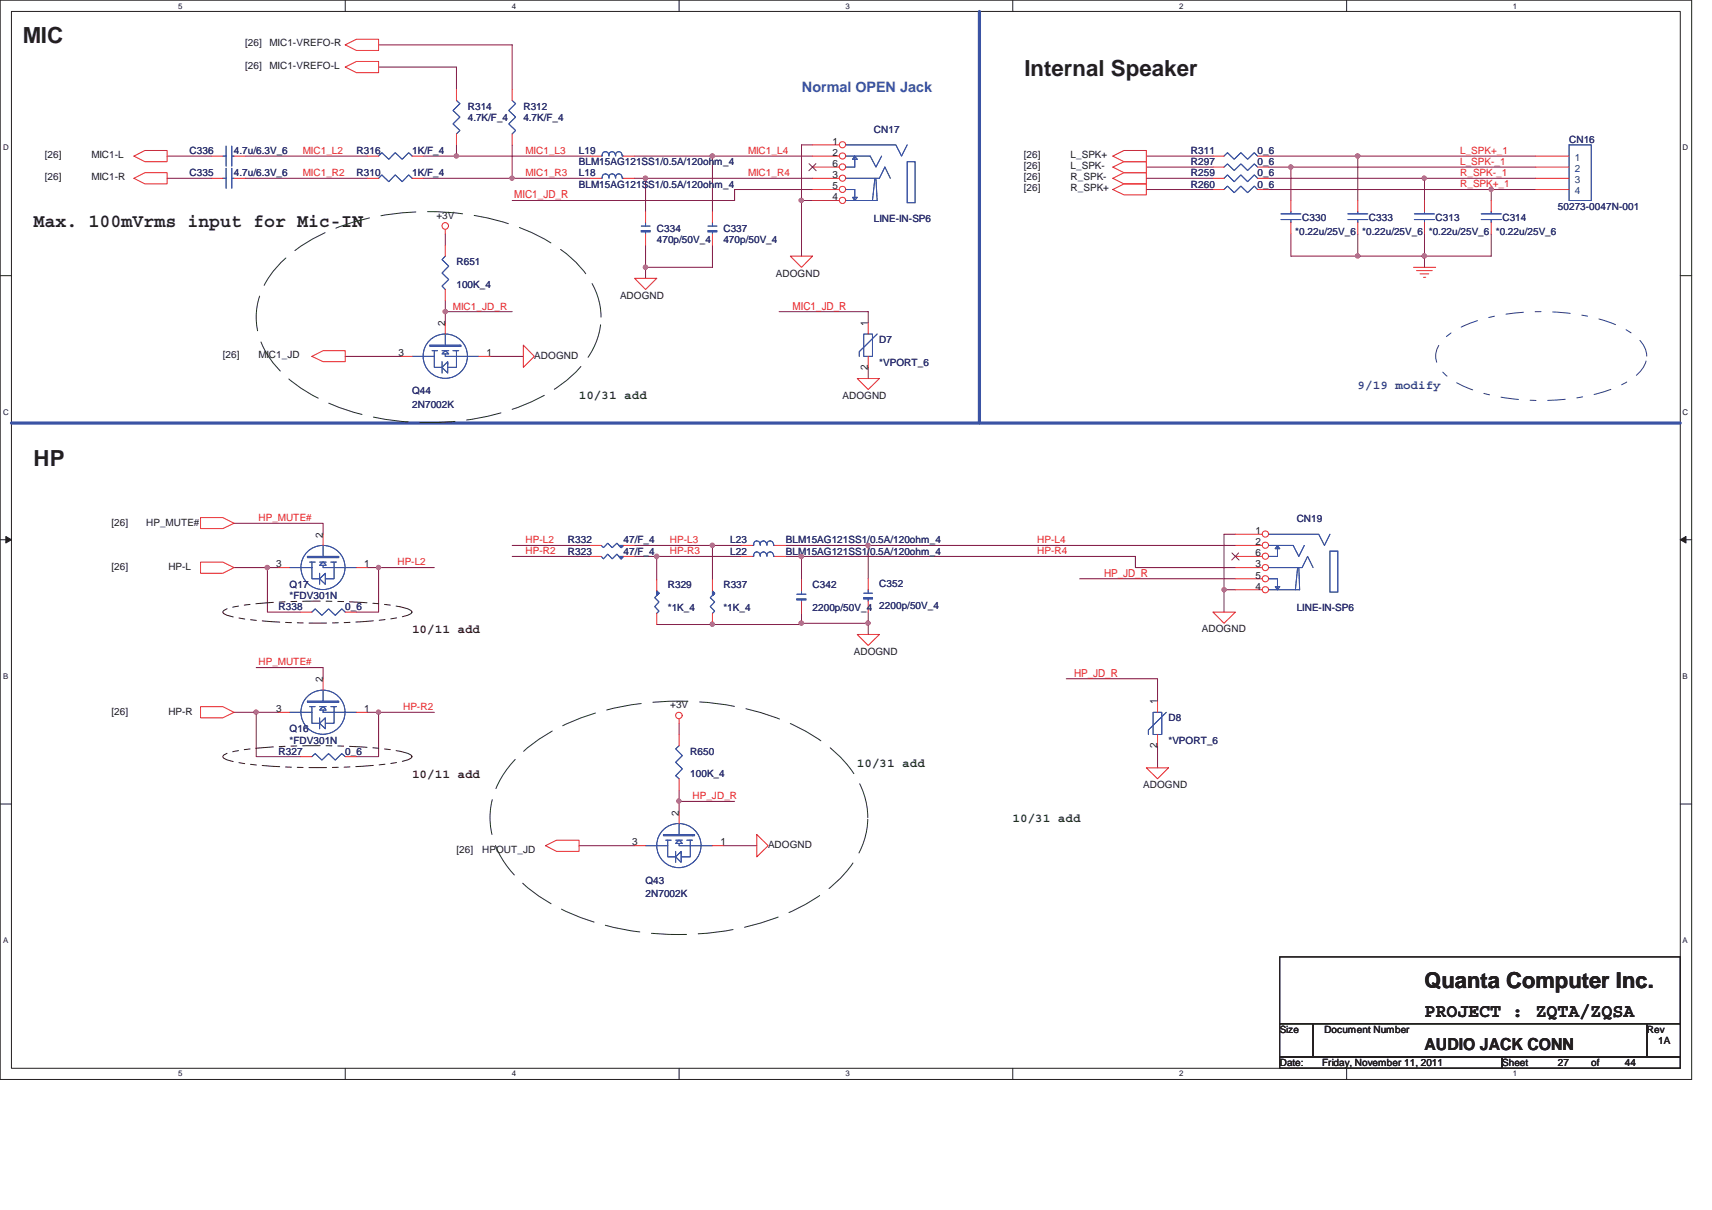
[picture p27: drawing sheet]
<svg xmlns="http://www.w3.org/2000/svg" width="297mm" height="210mm" viewBox="0 0 297 210" stroke-linecap="round" stroke-linejoin="round" font-family="sans-serif">
<defs><g id="words">
<g font-size="3.9" fill="#231f20">
<text x="3.9" y="7.5">MIC</text>
<text x="177.7" y="13.2">Internal Speaker</text>
<text x="5.8" y="80.8">HP</text>
</g>
<text font-size="3.8" fill="#231f20" x="247.1" y="171.5">Quanta Computer Inc.</text>
<g font-size="3.3" fill="#231f20">
<text x="5.8" y="39.4">Max. 100mVrms input for Mic-IN</text>
<text x="247.1" y="176.5">PROJECT : ZQTA/ZQSA</text>
</g>
<text font-size="2.9" fill="#231f20" x="247.2" y="182.2">AUDIO JACK CONN</text>
<text font-size="2.5" fill="#3a53a4" x="139.1" y="15.9">Normal OPEN Jack</text>
<g font-size="2.1" fill="#1d3f1e">
<text x="100.4" y="69.3">10/31 add</text>
<text x="148.7" y="133">10/31 add</text>
<text x="175.7" y="142.7">10/31 add</text>
</g>
<text font-size="2.1" fill="#2d348a" x="235.6" y="67.4">9/19 modify</text>
<g font-size="2.1" fill="#361415">
<text x="71.5" y="109.9">10/11 add</text>
<text x="71.5" y="135">10/11 add</text>
</g>
<g font-size="1.9" fill="#ec2426">
<text x="89.2" y="34.4">MIC1_JD_R</text>
<text x="137.5" y="53.7">MIC1_JD_R</text>
<text x="191.6" y="100.1">HP_JD_R</text>
<text x="186.3" y="117.4">HP_JD_R</text>
</g>
<g font-size="1.7" fill="#231f20">
<text x="42.5" y="11.9">[26]</text>
<text x="42.5" y="8">[26]</text>
<text x="46.8" y="11.9">MIC1-VREFO-L</text>
<text x="46.8" y="8">MIC1-VREFO-R</text>
<text x="7.8" y="27.3">[26]</text>
<text x="15.9" y="27.3">MIC1-L</text>
<text x="144.5" y="27">2</text>
<text x="144.5" y="29">6</text>
<text x="144.5" y="25.1">1</text>
<text x="177.7" y="27.3">[26]</text>
<text x="177.7" y="29.2">[26]</text>
<text x="185.8" y="27.3">L_SPK+</text>
<text x="185.8" y="29.2">L_SPK-</text>
<text x="7.8" y="31.2">[26]</text>
<text x="15.9" y="31.2">MIC1-R</text>
<text x="144.5" y="32.8">5</text>
<text x="144.5" y="34.8">4</text>
<text x="144.5" y="30.9">3</text>
<text x="177.7" y="31.2">[26]</text>
<text x="177.7" y="33.1">[26]</text>
<text x="185.8" y="31.2">R_SPK-</text>
<text x="185.8" y="33.1">R_SPK+</text>
<text x="75.7" y="38">+3V</text>
<text x="107.6" y="51.9">ADOGND</text>
<text x="134.6" y="48">ADOGND</text>
<text x="77.2" y="56.6" transform="rotate(-90 77.2 56.6)">2</text>
<text x="150.6" y="56.6" transform="rotate(-90 150.6 56.6)">1</text>
<text x="38.7" y="62.1">[26]</text>
<text x="44.8" y="62.1">MIC1_JD</text>
<text x="69.2" y="61.8">3</text>
<text x="84.4" y="61.8">1</text>
<text x="92.7" y="62.3">ADOGND</text>
<text x="150.6" y="64.2" transform="rotate(-90 150.6 64.2)">2</text>
<text x="146.2" y="69.2">ADOGND</text>
<text x="19.3" y="91.2">[26]</text>
<text x="25.4" y="91.2">HP_MUTE#</text>
<text x="56" y="93.3" transform="rotate(-90 56 93.3)">2</text>
<text x="217.8" y="94.6">2</text>
<text x="217.8" y="92.7">1</text>
<text x="19.3" y="99">[26]</text>
<text x="29.2" y="99">HP-L</text>
<text x="47.9" y="98.5">3</text>
<text x="63.2" y="98.5">1</text>
<text x="217.8" y="100.4">5</text>
<text x="217.8" y="98.5">3</text>
<text x="217.8" y="96.5">6</text>
<text x="217.8" y="102.3">4</text>
<text x="148.1" y="113.6">ADOGND</text>
<text x="208.5" y="109.8">ADOGND</text>
<text x="56" y="118.4" transform="rotate(-90 56 118.4)">2</text>
<text x="19.3" y="124">[26]</text>
<text x="29.2" y="124">HP-R</text>
<text x="47.9" y="123.6">3</text>
<text x="63.2" y="123.6">1</text>
<text x="116.3" y="122.9">+3V</text>
<text x="200.8" y="122.2" transform="rotate(-90 200.8 122.2)">1</text>
<text x="200.8" y="129.8" transform="rotate(-90 200.8 129.8)">2</text>
<text x="198.3" y="136.8">ADOGND</text>
<text x="117.8" y="141.6" transform="rotate(-90 117.8 141.6)">2</text>
<text x="79.2" y="148">[26]</text>
<text x="83.6" y="148">HPOUT_JD</text>
<text x="109.7" y="146.7">3</text>
<text x="125" y="146.7">1</text>
<text x="133.3" y="147.2">ADOGND</text>
<text x="222" y="179.3">Size</text>
<text x="229.8" y="179.3">Document Number</text>
<text x="285.7" y="179.3">Rev</text>
<text x="222" y="185">Date:</text>
<text x="229.4" y="185">Friday, November 11, 2011</text>
<text x="260.6" y="185">Sheet</text>
<text x="270.3" y="185">27</text>
<text x="276.1" y="185">of</text>
<text x="281.9" y="185">44</text>
<text x="287.7" y="181.2">1A</text>
</g>
<g font-size="1.7" fill="#2d2d72">
<text x="81.2" y="19">R314</text>
<text x="81.2" y="21">4.7K/F_4</text>
<text x="90.8" y="19">R312</text>
<text x="90.8" y="21">4.7K/F_4</text>
<text x="151.6" y="23.1">CN17</text>
<text x="32.9" y="26.8">C336</text>
<text x="40.6" y="26.8">4.7u/6.3V_6</text>
<text x="61.9" y="26.8">R316</text>
<text x="71.5" y="26.8">1K/F_4</text>
<text x="100.5" y="26.8">L19</text>
<text x="100.5" y="28.7">BLM15AG121SS1/0.5A/120ohm_4</text>
<text x="206.6" y="28.7">R297</text>
<text x="206.6" y="26.8">R311</text>
<text x="218.2" y="26.8">0_6</text>
<text x="218.2" y="28.7">0_6</text>
<text x="272.2" y="24.8">CN16</text>
<text x="32.9" y="30.6">C335</text>
<text x="40.6" y="30.6">4.7u/6.3V_6</text>
<text x="61.9" y="30.6">R310</text>
<text x="71.5" y="30.6">1K/F_4</text>
<text x="100.5" y="30.6">L18</text>
<text x="100.5" y="32.6">BLM15AG121SS1/0.5A/120ohm_4</text>
<text x="206.6" y="32.6">R260</text>
<text x="206.6" y="30.6">R259</text>
<text x="218.2" y="32.6">0_6</text>
<text x="218.2" y="30.6">0_6</text>
<text x="114" y="40.3">C334</text>
<text x="125.5" y="40.3">C337</text>
<text x="151.6" y="38.5">LINE-IN-SP6</text>
<text x="224.7" y="40.8">*0.22u/25V_6</text>
<text x="225.9" y="38.4">C330</text>
<text x="236.4" y="40.8">*0.22u/25V_6</text>
<text x="237.5" y="38.4">C333</text>
<text x="247.9" y="40.8">*0.22u/25V_6</text>
<text x="249.1" y="38.4">C313</text>
<text x="259.5" y="40.8">*0.22u/25V_6</text>
<text x="260.7" y="38.4">C314</text>
<text x="270.3" y="36.4">50273-0047N-001</text>
<text x="79.2" y="46">R651</text>
<text x="114" y="42.2">470p/50V_4</text>
<text x="125.5" y="42.2">470p/50V_4</text>
<text x="79.2" y="49.9">100K_4</text>
<text x="152.6" y="59.6">D7</text>
<text x="152.6" y="63.4">*VPORT_6</text>
<text x="71.5" y="68.4">Q44</text>
<text x="71.5" y="70.8">2N7002K</text>
<text x="98.5" y="94.3">R332</text>
<text x="108.2" y="94.3">47/F_4</text>
<text x="126.7" y="94.3">L23</text>
<text x="136.3" y="94.3">BLM15AG121SS1/0.5A/120ohm_4</text>
<text x="225" y="90.7">CN19</text>
<text x="98.5" y="96.3">R323</text>
<text x="108.2" y="96.3">47/F_4</text>
<text x="126.7" y="96.3">L22</text>
<text x="136.3" y="96.3">BLM15AG121SS1/0.5A/120ohm_4</text>
<text x="152.6" y="101.9">C352</text>
<text x="48.3" y="105.9">R338</text>
<text x="50.2" y="102.1">Q17</text>
<text x="50.2" y="104">*FDV301N</text>
<text x="59.9" y="105.9">0_6</text>
<text x="115.9" y="102.1">R329</text>
<text x="115.9" y="106.1">*1K_4</text>
<text x="125.5" y="102.1">R337</text>
<text x="125.5" y="106.1">*1K_4</text>
<text x="141" y="102.1">C342</text>
<text x="141" y="106.1">2200p/50V_4</text>
<text x="152.6" y="105.7">2200p/50V_4</text>
<text x="225" y="106.1">LINE-IN-SP6</text>
<text x="202.7" y="125.2">D8</text>
<text x="48.3" y="131">R327</text>
<text x="50.2" y="127.1">Q16</text>
<text x="50.2" y="129.1">*FDV301N</text>
<text x="59.9" y="131">0_6</text>
<text x="119.8" y="131">R650</text>
<text x="202.7" y="129.1">*VPORT_6</text>
<text x="119.8" y="134.9">100K_4</text>
<text x="112" y="153.4">Q43</text>
<text x="112" y="155.7">2N7002K</text>
</g>
<g font-size="1.7" fill="#ec2426">
<text x="52.6" y="26.7">MIC1_L2</text>
<text x="91.2" y="26.7">MIC1_L3</text>
<text x="129.8" y="26.7">MIC1_L4</text>
<text x="253.3" y="28.6">L_SPK-_1</text>
<text x="253.3" y="26.7">L_SPK+_1</text>
<text x="52.6" y="30.6">MIC1_R2</text>
<text x="91.2" y="30.6">MIC1_R3</text>
<text x="129.8" y="30.6">MIC1_R4</text>
<text x="253.3" y="32.5">R_SPK+_1</text>
<text x="253.3" y="30.6">R_SPK-_1</text>
<text x="78.6" y="53.7">MIC1_JD_R</text>
<text x="44.8" y="90.4">HP_MUTE#</text>
<text x="91.2" y="94.3">HP-L2</text>
<text x="116.2" y="94.3">HP-L3</text>
<text x="180" y="94.3">HP-L4</text>
<text x="68.9" y="98.1">HP-L2</text>
<text x="91.2" y="96.2">HP-R2</text>
<text x="116.2" y="96.2">HP-R3</text>
<text x="180" y="96.2">HP-R4</text>
<text x="44.8" y="115.5">HP_MUTE#</text>
<text x="69.9" y="123.2">HP-R2</text>
<text x="120.1" y="138.7">HP_JD_R</text>
</g>
<g font-size="1.7" fill="#1d437e">
<text x="273.2" y="27.9">1</text>
<text x="273.2" y="29.8">2</text>
<text x="273.2" y="31.7">3</text>
<text x="273.2" y="33.7">4</text>
</g>
<g font-size="1.4" fill="#231f20">
<text x="30.9" y="1.5">5</text>
<text x="88.8" y="1.5">4</text>
<text x="146.7" y="1.5">3</text>
<text x="204.6" y="1.5">2</text>
<text x="262.5" y="1.5">1</text>
<text x=".5" y="26.1">D</text>
<text x="291.9" y="26.1">D</text>
<text x=".5" y="72">C</text>
<text x="291.9" y="72">C</text>
<text x=".5" y="117.8">B</text>
<text x="291.9" y="117.8">B</text>
<text x=".5" y="163.7">A</text>
<text x="291.9" y="163.7">A</text>
<text x="30.9" y="186.8">5</text>
<text x="88.8" y="186.8">4</text>
<text x="146.7" y="186.8">3</text>
<text x="204.6" y="186.8">2</text>
<text x="262.5" y="186.8">1</text>
</g>
</g></defs>
<path d="M0 0h293.5v187.3h-293.5zM2 2h289.5v183.4h-289.5z" fill="none" stroke="#231f20" stroke-width=".17"/>
<g fill="#fff">
<path d="M30.9 .3h.8v1.5h-.8z"/>
<path d="M30.9 185.6h.8v1.5h-.8z"/>
</g>
<path d="M59.9 0v2M59.9 185.4v1.9" fill="none" stroke="#231f20" stroke-width=".17"/>
<g fill="#fff">
<path d="M88.9 .3h.7v1.5h-.7z"/>
<path d="M88.9 185.6h.7v1.5h-.7z"/>
</g>
<path d="M117.8 0v2M117.8 185.4v1.9" fill="none" stroke="#231f20" stroke-width=".17"/>
<g fill="#fff">
<path d="M146.8 .3h.7v1.5h-.7z"/>
<path d="M146.8 185.6h.7v1.5h-.7z"/>
</g>
<path d="M175.7 0v2M175.7 185.4v1.9" fill="none" stroke="#231f20" stroke-width=".17"/>
<g fill="#fff">
<path d="M204.7 .3h.7v1.5h-.7z"/>
<path d="M204.7 185.6h.7v1.5h-.7z"/>
</g>
<path d="M233.6 0v2M233.6 185.4v1.9" fill="none" stroke="#231f20" stroke-width=".17"/>
<g fill="#fff">
<path d="M262.6 .3h.8v1.5h-.8z"/>
<path d="M262.6 185.6h.8v1.5h-.8z"/>
<path d="M.5 24.9h1v1.5h-1z"/>
<path d="M292.1 24.9h.9v1.5h-.9z"/>
<path d="M.5 70.7h1v1.6h-1z"/>
<path d="M292.1 70.7h.9v1.6h-.9z"/>
</g>
<path d="M0 47.8h2M291.5 47.8h2" fill="none" stroke="#231f20" stroke-width=".17"/>
<g fill="#fff">
<path d="M.5 116.6h.9v1.5h-.9z"/>
<path d="M292.1 116.6h.9v1.5h-.9z"/>
</g>
<path d="M0 93.7h2M291.5 93.7h2" fill="none" stroke="#231f20" stroke-width=".17"/>
<path d="M1 93.1l1 .6-1 .5z" fill="#231f20"/>
<path d="M1 93.1l1 .6-1 .5z" fill="none" stroke="#231f20" stroke-width=".17"/>
<path d="M291.5 93.7l1-.6v1.1z" fill="#231f20"/>
<path d="M291.5 93.7l1-.6v1.1z" fill="none" stroke="#231f20" stroke-width=".17"/>
<g fill="#fff">
<path d="M.5 162.4h.9v1.5h-.9z"/>
<path d="M292.1 162.4h.9v1.5h-.9z"/>
</g>
<path d="M0 139.5h2M291.5 139.5h2" fill="none" stroke="#231f20" stroke-width=".17"/>
<path d="M65.7 7.8h23.2v7.7M65.7 11.6h13.5v3.9M29 30.9h7.8M29 27.1h7.8M42.5 30.9h21.2M42.5 27.1h21.2M73.4 27.1h29M79.2 25.1v2M88.9 25.1v5.8h-15.5M185 117.8h15.8v3.9M200.8 129.4v3.8" fill="none" stroke="#7f1542" stroke-width=".17"/>
<circle cx="79.2" cy="27.1" r=".37" fill="#b8529f"/>
<circle cx="79.2" cy="27.1" r=".37" fill="none" stroke="#b8529f" stroke-width=".17"/>
<path d="M127.5 32.9h13.5M139.1 34.8v9.7" fill="none" stroke="#7f1542" stroke-width=".17"/>
<circle cx="139" cy="34.8" r=".38" fill="#b8529f"/>
<circle cx="139" cy="34.8" r=".38" fill="none" stroke="#b8529f" stroke-width=".17"/>
<path d="M139.1 25.1h1.9M141 27.1h-17.4v9.6M123.6 42.5v3.9" fill="none" stroke="#7f1542" stroke-width=".17"/>
<circle cx="123.6" cy="27.1" r=".37" fill="#b8529f"/>
<circle cx="123.6" cy="27.1" r=".37" fill="none" stroke="#b8529f" stroke-width=".17"/>
<path d="M110.1 30.9h1.9v5.8M112 30.9h29" fill="none" stroke="#7f1542" stroke-width=".17"/>
<circle cx="112" cy="30.9" r=".37" fill="#b8529f"/>
<circle cx="112" cy="30.9" r=".37" fill="none" stroke="#b8529f" stroke-width=".17"/>
<path d="M110.1 27.1h13.5M139.1 34.8h1.9M112 42.5v3.9h11.6" fill="none" stroke="#7f1542" stroke-width=".17"/>
<circle cx="112" cy="46.4" r=".38" fill="#b8529f"/>
<circle cx="112" cy="46.4" r=".38" fill="none" stroke="#b8529f" stroke-width=".17"/>
<path d="M88.9 30.9h13.5" fill="none" stroke="#7f1542" stroke-width=".17"/>
<circle cx="88.8" cy="30.9" r=".36" fill="#b8529f"/>
<circle cx="88.8" cy="30.9" r=".36" fill="none" stroke="#b8529f" stroke-width=".17"/>
<path d="M127.5 32.9v1.9h-38.6M112 46.4v1.9M139.1 108.2h11.5" fill="none" stroke="#7f1542" stroke-width=".17"/>
<circle cx="150.6" cy="108.1" r=".37" fill="#b8529f"/>
<circle cx="150.6" cy="108.1" r=".37" fill="none" stroke="#b8529f" stroke-width=".17"/>
<circle cx="139" cy="108.1" r=".37" fill="#b8529f"/>
<circle cx="139" cy="108.1" r=".37" fill="none" stroke="#b8529f" stroke-width=".17"/>
<path d="M123.6 94.7h5M150.6 94.7v5.7M197 96.6h-57.9v4M139.1 108.2v.2M150.6 106.2v2" fill="none" stroke="#7f1542" stroke-width=".17"/>
<circle cx="139" cy="96.6" r=".39" fill="#b8529f"/>
<circle cx="139" cy="96.6" r=".39" fill="none" stroke="#b8529f" stroke-width=".17"/>
<path d="M123.6 94.7v5.9M123.6 108.4h15.5M150.6 108.2v1.9" fill="none" stroke="#7f1542" stroke-width=".17"/>
<circle cx="123.6" cy="108.3" r=".37" fill="#b8529f"/>
<circle cx="123.6" cy="108.3" r=".37" fill="none" stroke="#b8529f" stroke-width=".17"/>
<path d="M128.6 96.6h-14.7v4M113.9 108.4h9.7M139.1 106.4v1.8" fill="none" stroke="#7f1542" stroke-width=".17"/>
<circle cx="113.9" cy="96.6" r=".38" fill="#b8529f"/>
<circle cx="113.9" cy="96.6" r=".38" fill="none" stroke="#b8529f" stroke-width=".17"/>
<path d="M88.9 96.6h13.5M88.9 94.7h13.5M110.1 94.7h13.5M110.1 96.6h3.8M136.3 96.6h2.8" fill="none" stroke="#7f1542" stroke-width=".17"/>
<circle cx="123.6" cy="94.6" r=".38" fill="#b8529f"/>
<circle cx="123.6" cy="94.6" r=".38" fill="none" stroke="#b8529f" stroke-width=".17"/>
<path d="M139.1 25.1v9.7M65.7 98.5h9.7M136.3 94.7h14.3" fill="none" stroke="#7f1542" stroke-width=".17"/>
<circle cx="65.7" cy="98.5" r=".37" fill="#b8529f"/>
<circle cx="65.7" cy="98.5" r=".37" fill="none" stroke="#b8529f" stroke-width=".17"/>
<path d="M65.7 123.6h9.7" fill="none" stroke="#7f1542" stroke-width=".17"/>
<circle cx="65.7" cy="123.6" r=".37" fill="#b8529f"/>
<circle cx="65.7" cy="123.6" r=".37" fill="none" stroke="#b8529f" stroke-width=".17"/>
<path d="M46.4 98.5h1.9M56.1 115.9v1.9M44.4 123.6h3.9" fill="none" stroke="#7f1542" stroke-width=".17"/>
<circle cx="44.4" cy="123.6" r=".37" fill="#b8529f"/>
<circle cx="44.4" cy="123.6" r=".37" fill="none" stroke="#b8529f" stroke-width=".17"/>
<path d="M40.6 90.8h15.5v1.9M212.4 92.7v13.5M44.4 115.9h11.7M187.3 100.4h27M212.4 102.3h1.9" fill="none" stroke="#7f1542" stroke-width=".17"/>
<circle cx="212.4" cy="102.3" r=".37" fill="#b8529f"/>
<circle cx="212.4" cy="102.3" r=".37" fill="none" stroke="#b8529f" stroke-width=".17"/>
<path d="M150.6 94.7h63.7M212.4 92.7h1.9" fill="none" stroke="#7f1542" stroke-width=".17"/>
<circle cx="150.6" cy="94.6" r=".37" fill="#b8529f"/>
<circle cx="150.6" cy="94.6" r=".37" fill="none" stroke="#b8529f" stroke-width=".17"/>
<path d="M220.1 30.9h27.1M197 96.6v1.9h17.3" fill="none" stroke="#7f1542" stroke-width=".17"/>
<circle cx="247.1" cy="30.9" r=".37" fill="#b8529f"/>
<circle cx="247.1" cy="30.9" r=".37" fill="none" stroke="#b8529f" stroke-width=".17"/>
<path d="M220.1 29h3.9" fill="none" stroke="#7f1542" stroke-width=".17"/>
<circle cx="224" cy="29" r=".38" fill="#b8529f"/>
<circle cx="224" cy="29" r=".38" fill="none" stroke="#b8529f" stroke-width=".17"/>
<path d="M224 29v5.8M258.7 32.9v1.9M247.2 40.6v3.9" fill="none" stroke="#7f1542" stroke-width=".17"/>
<circle cx="247.1" cy="44.4" r=".37" fill="#b8529f"/>
<circle cx="247.1" cy="44.4" r=".37" fill="none" stroke="#b8529f" stroke-width=".17"/>
<path d="M235.6 27.1v7.7M247.2 30.9v3.9M224 40.6v3.9M235.6 40.6v3.9M258.7 40.6v3.9" fill="none" stroke="#7f1542" stroke-width=".17"/>
<circle cx="235.6" cy="44.4" r=".37" fill="#b8529f"/>
<circle cx="235.6" cy="44.4" r=".37" fill="none" stroke="#b8529f" stroke-width=".17"/>
<path d="M220.1 27.1h15.5" fill="none" stroke="#7f1542" stroke-width=".17"/>
<circle cx="235.6" cy="27.1" r=".38" fill="#b8529f"/>
<circle cx="235.6" cy="27.1" r=".38" fill="none" stroke="#b8529f" stroke-width=".17"/>
<path d="M224 44.5h11.6M247.2 44.5v1.9" fill="none" stroke="#7f1542" stroke-width=".17"/>
<circle cx="247.1" cy="44.4" r=".37" fill="#b8529f"/>
<circle cx="247.1" cy="44.4" r=".37" fill="none" stroke="#b8529f" stroke-width=".17"/>
<path d="M198.9 30.9h11.6M198.9 32.9h11.6M198.9 29h11.6M198.9 27.1h11.6M220.1 32.9h38.6M235.6 44.5h11.6" fill="none" stroke="#7f1542" stroke-width=".17"/>
<circle cx="258.7" cy="32.8" r=".38" fill="#b8529f"/>
<circle cx="258.7" cy="32.8" r=".38" fill="none" stroke="#b8529f" stroke-width=".17"/>
<path d="M224 29h42.5M235.6 27.1h30.9M247.2 30.9h19.3M258.7 32.9h7.8M247.2 44.5h11.5M46.4 98.5v7.7h5.8M63.7 98.5h2v7.7h-3.9M40.6 123.6h3.8v7.7h7.8M63.7 123.6h2v7.7h-3.9" fill="none" stroke="#7f1542" stroke-width=".17"/>
<circle cx="46.4" cy="98.5" r=".38" fill="#b8529f"/>
<circle cx="46.4" cy="98.5" r=".38" fill="none" stroke="#b8529f" stroke-width=".17"/>
<path d="M40.6 98.5h5.8M117.8 125.5v2M117.8 137.1v3.9M125.5 146.8h5.8" fill="none" stroke="#7f1542" stroke-width=".17"/>
<circle cx="117.8" cy="139" r=".37" fill="#b8529f"/>
<circle cx="117.8" cy="139" r=".37" fill="none" stroke="#b8529f" stroke-width=".17"/>
<path d="M77.3 40.6v1.9M77.3 52.2v3.9M85 61.8h5.8M117.8 139.1h9.7M100.5 146.8h9.6" fill="none" stroke="#7f1542" stroke-width=".17"/>
<circle cx="77.3" cy="54.1" r=".37" fill="#b8529f"/>
<circle cx="77.3" cy="54.1" r=".37" fill="none" stroke="#b8529f" stroke-width=".17"/>
<path d="M77.3 54.1h11.6M135.2 54.1h15.4v2M59.9 61.8h9.7M150.6 63.8v1.9" fill="none" stroke="#7f1542" stroke-width=".17"/>
<g fill="none" stroke="#ec2426" stroke-width=".17">
<path d="M59.9 11.6l1.9-.9h3.9v1.9h-3.9zM59.9 7.8l1.9-1h3.9v2h-3.9zM79.2 15.5v1.9M23.2 30.9l1.9-.9h3.9v1.9h-3.9zM23.2 27.1l1.9-1h3.9v2h-3.9zM36.8 30.9h1.9M40.6 30.9h1.9M63.7 27.1h2M63.7 30.9h2M71.5 27.1h1.9M71.5 30.9h1.9M77.3 39.8v.8"/>
<path d="M79.2 23.2v1.9M193.1 30.9l1.9-.9h3.9v1.9h-3.9zM193.1 32.9l1.9-1h3.9v1.9h-3.9zM193.1 27.1l1.9-1h3.9v2h-3.9zM193.1 29l1.9-.9h3.9v1.9h-3.9zM210.5 32.9h1.9M210.5 29h1.9M218.2 32.9h1.9M218.2 29h1.9M235.6 34.8v1.9M235.6 38.6v2M90.8 59.9l1.9 1.9-1.9 2z"/>
<path d="M110.1 48.3h3.8l-1.9 1.9zM137.1 44.5h3.9l-1.9 1.9zM245.3 46.4h3.8M245.8 47h2.7M246.4 47.5h1.5M247 48.1h.4M54.1 61.8l2-.9h3.8v1.9h-3.8zM148.7 65.7h3.9l-2 1.9zM34.8 97.5h3.9l1.9 1-1.9 1h-3.9zM34.8 89.8h3.9l1.9 1-1.9 .9h-3.9zM48.3 98.5h1.9M56.1 92.7v2"/>
<path d="M61.8 98.5h1.9M128.6 94.7h2M134.4 94.7h1.9M52.2 106.2h1.9M59.9 106.2h1.9M148.7 110.1h3.9l-2 1.9zM210.5 106.2h3.8l-1.9 2zM34.8 122.6h3.9l1.9 1-1.9 1h-3.9zM117.8 124.7v.8M198.9 133.2h3.8l-1.9 2zM200.8 121.7v1.9M200.8 127.5v1.9"/>
<path d="M94.7 146.8l1.9-1h3.9v1.9h-3.9zM110.1 146.8h1.9M117.8 141v1.9M123.6 146.8h1.9M131.3 144.8l2 2-2 1.9z"/>
<circle cx="77.3" cy="39.2" r=".57"/>
<circle cx="117.8" cy="124.2" r=".56"/>
</g>
<path d="M222 166.1h69.5v11.6h-69.5zM222 177.7h5.8v5.7h-5.8zM227.8 177.7h58v5.7h-58zM285.8 177.7h5.7v5.7h-5.7zM222 183.4h38.6v2h-38.6zM260.6 183.4h30.9v2h-30.9z" fill="none" stroke="#231f20" stroke-width=".17"/>
<path d="M169.9 2v71.4M2 73.4h289.5" fill="none" stroke="#3a53a4" stroke-width=".55"/>
<path d="M285.7 61.8a4.8 4.8 0 0 0-2.5-3.9 25.3 25.3 0 0 0-11.9-3.6 36 36 0 0 0-17.5 2.3 7.7 7.7 0 0 0-4.6 4.4 3.9 3.9 0 0 0 1.5 4 20.9 20.9 0 0 0 10.9 4.1 38.9 38.9 0 0 0 18.1-1.6 10.3 10.3 0 0 0 5.6-4l.3-.9 .1-.8" fill="none" stroke="#2d348a" stroke-width=".17" stroke-dasharray="3 2 1 2"/>
<path d="M71.5 106.2a2.39 2.39 0 0 0-2-.9 107.3 107.3 0 0 0-25.3-.5l-2.6 .3a6.7 6.7 0 0 0-2.8 .9l-.1 .2a2.45 2.45 0 0 0 1.9 .9 101.6 101.6 0 0 0 28.9 0 2.47 2.47 0 0 0 2-.9M71.5 131.3a2.39 2.39 0 0 0-2-.9 107.3 107.3 0 0 0-25.3-.5l-2.6 .3a6.7 6.7 0 0 0-2.8 .9l-.1 .2a2.4 2.4 0 0 0 1.9 .9 105.2 105.2 0 0 0 25.3 .5l2.6-.3a7 7 0 0 0 2.8-.9l.2-.2" fill="none" stroke="#361415" stroke-width=".17" stroke-dasharray="3 1 1 1 1 1"/>
<path d="M104.3 55a14.3 14.3 0 0 0-5.8-10.8 36.1 36.1 0 0 0-19.3-7.2 42.9 42.9 0 0 0-26 5.1 17.6 17.6 0 0 0-8.4 10 12.4 12.4 0 0 0 3 11.4 27.6 27.6 0 0 0 12.8 7.8 46.4 46.4 0 0 0 31.4-1.5 22.3 22.3 0 0 0 10.8-9 12 12 0 0 0 1.5-5.8M150.6 141.9a15.5 15.5 0 0 0-5.8-11.5 37.5 37.5 0 0 0-19.5-8.2 49.1 49.1 0 0 0-28 3.9 23.3 23.3 0 0 0-10.8 9.7 13.5 13.5 0 0 0 1.8 15 28.9 28.9 0 0 0 12.9 8.6 50.4 50.4 0 0 0 35.2-.8 26.1 26.1 0 0 0 11.8-9.2 13.9 13.9 0 0 0 2.4-7.5" fill="none" stroke="#1d3f1e" stroke-width=".17" stroke-dasharray="6.1 2"/>
<g fill="none" stroke="#3a53a4" stroke-width=".17">
<path d="M79.2 17.4l.6 .6-1.2 1.2 1.2 1.1-1.2 1.2 1.2 1.1-.6 .6M38.7 30.9h.5M39.2 29.2v3.5M40.2 30.9h.4M40.2 29.2v3.5M65.7 27.1l.6-.6 1.2 1.1 1.1-1.1 1.2 1.1 1.1-1.1 .6 .6M65.7 30.9l.6-.6 1.2 1.2 1.1-1.2 1.2 1.2 1.1-1.2 .6 .6M212.4 32.9l.6-.6 1.1 1.1 1.2-1.1 1.2 1.1 1.1-1.1 .6 .6M212.4 29l.6-.6 1.1 1.2 1.2-1.2 1.2 1.2 1.1-1.2 .6 .6M233.9 38.1h3.4M233.9 37.1h3.4M235.6 36.7v.4"/>
<path d="M235.6 38.1v.5M50.2 98.5h3.9M53.3 96.6h5.5v.2h-5.5zM53.7 97.5h1M54.1 98.5v1.9h1.4M54.1 97.5v1M55.5 97.5h1.1M55.5 99.5v1.9M55.5 98.1l.6-.6 .5 .6zM56.1 98.1v.4h5.7M56.1 94.7v1.9M56.4 99.7v1.7l-.9-1"/>
<path d="M56.4 99.9v-.4l-.9 .9M57.4 97.5h1M58 97.5v2.9h-1.6M131.9 94.4a.57 .57 0 0 0-.7-.5 .57 .57 0 0 0-.4 .8h-.2M133 94.4a.57 .57 0 0 0-.7-.5 .57 .57 0 0 0-.4 .8M134.2 94.4a.58 .58 0 0 0-.7-.5 .58 .58 0 0 0-.4 .8M134.2 94.4v.3h.2M54.1 106.2l.6-.5 1.1 1.1 1.2-1.1 1.2 1.1 1.1-1.1 .6 .5M113.9 102.6l.4 .3-.7 .8 .7 .8-.7 .8 .7 .7-.4 .4M200.1 123.6h1.5v3.9h-1.5zM202.4 123.6l-3.2 3.1v.8M112 146.8h3.9"/>
<path d="M115.1 144.8h5.4v.2h-5.4zM115.5 145.8h1M115.9 146.8v1.9h1.3M115.9 145.8v1M117.2 147.7v2M117.2 146.4l.6-.6 .6 .6zM117.2 145.8h1.2M117.8 146.4v.4h5.8M117.8 142.9v1.9M118.2 147.9v1.8l-1-1M118.2 148.1v-.4l-1 1M119.2 145.8h1"/>
<path d="M119.8 145.8v2.9h-1.6"/>
<circle cx="56" cy="98.5" r="3.8"/>
<circle cx="117.8" cy="146.7" r="3.8"/>
</g>
<path d="M113.9 102.6l.4 .3-.4 .4 .4-.4-.4 .4z" fill-rule="evenodd" fill="#3a53a4"/>
<path d="M113.9 102.6l.4 .3-.4 .4 .4-.4-.4 .4zM113.9 102.6l.4 .3-.7 .8 .7 .8-.7 .8 .7 .7-.4 .4" fill="none" stroke="#3a53a4" stroke-width=".17"/>
<path d="M113.9 102.6l.4 .3-.4 .4 .4-.4-.4 .4z" fill-rule="evenodd" fill="#3a53a4"/>
<path d="M104.3 96.6l.4 .4 .7-.8 .8 .8 .8-.8 .8 .8 .4-.4M113.9 102.6l.4 .3-.4 .4 .4-.4-.4 .4z" fill="none" stroke="#3a53a4" stroke-width=".17"/>
<path d="M113.9 100.6v2M113.9 106.4v2" fill="none" stroke="#ec2426" stroke-width=".17"/>
<path d="M107.4 96.6h.8l-.4 .4z" fill-rule="evenodd" fill="#3a53a4"/>
<path d="M104.3 96.6l.4 .4 .7-.8 .8 .8 .8-.8 .8 .8 .4-.4M107.4 96.6h.8l-.4 .4z" fill="none" stroke="#3a53a4" stroke-width=".17"/>
<path d="M107.4 96.6h.8l-.4 .4z" fill-rule="evenodd" fill="#3a53a4"/>
<g fill="none" stroke="#3a53a4" stroke-width=".17">
<path d="M88.9 17.4l.6 .6-1.2 1.2 1.2 1.1-1.2 1.2 1.2 1.1-.6 .6M38.7 27.1h.5M39.2 25.4v3.4M40.2 27.1h.4M40.2 25.4v3.4M111.3 39.2h1.5M112 38.6v.6M245.4 38.1h3.5M245.4 37.1h3.5M247.2 36.7v.4M247.2 38.1v.5M74.6 59.9h5.4v.2h-5.4z"/>
<path d="M77.3 44.5l-.6 .6 1.2 1.1-1.2 1.2 1.2 1.1-1.2 1.1 .6 .6M77.3 58v1.9M112 40.2v.4M71.5 61.8h3.9M75 60.9h.9M75.4 61.8v2h1.3M75.4 60.9v.9M76.7 61.4l.6-.5 .6 .5zM76.7 62.8v1.9M76.7 60.9h1.2M77.3 61.4v.4h5.7M77.7 63v1.7l-1-.9"/>
<path d="M77.7 63.2v-.4l-1 1M78.6 60.9h1M79.2 60.9v2.9h-1.5M107.4 96.6h.8l-.4 .4zM56.1 119.8v1.9M50.2 123.6h3.9M53.3 121.7h5.5v.2h-5.5zM53.7 122.6h1M54.1 123.6v1.9h1.4M54.1 122.6v1M55.5 122.6h1.1M55.5 124.6v1.9"/>
<path d="M56.1 123.2v.4h5.7M56.1 122.6l.5 .6h-1.1zM56.4 124.7v1.8l-.9-1M56.4 125v-.4l-.9 .9M57.4 122.6h1M58 122.6v2.9h-1.6M117.8 129.4l-.6 .6 1.2 1.1-1.2 1.2 1.2 1.1-1.2 1.2 .6 .6"/>
<circle cx="77.3" cy="61.8" r="3.9"/>
<circle cx="56" cy="123.6" r="3.8"/>
</g>
<g fill="none" stroke="#ec2426" stroke-width=".17">
<path d="M88.9 15.5v1.9M36.8 27.1h1.9M40.6 27.1h1.9M88.9 23.2v1.9M247.2 34.8v1.9M247.2 38.6v2M77.3 42.5v2M77.3 50.2v2M77.3 56.1v1.9M69.6 61.8h1.9M83 61.8h2M102.4 96.6h1.9"/>
<path d="M108.2 96.6h1.9M56.1 117.8v2M48.3 123.6h1.9M61.8 123.6h1.9M117.8 127.5v1.9M117.8 135.2v1.9"/>
</g>
<path d="M111.3 40h1.5v.2h-1.5z" fill="#3a53a4"/>
<path d="M111.3 39.2h1.5M112 38.6v.6M111.3 40h1.5v.2h-1.5zM112 40.2v.4" fill="none" stroke="#3a53a4" stroke-width=".17"/>
<path d="M111.3 40h1.5v.2h-1.5z" fill="#3a53a4"/>
<path d="M122.8 39.2h1.6M123.6 38.6v.6M257 38.1h3.5M257 37.1h3.5M258.7 36.7v.4M258.7 38.1v.5M111.3 40h1.5v.2h-1.5zM123.6 40.2v.4M149.9 58h1.5v3.8h-1.5zM152.2 58l-3.1 3v.8M54.1 131.3l.6-.5 1.1 1.1 1.2-1.1 1.2 1.1 1.1-1.1 .6 .5" fill="none" stroke="#3a53a4" stroke-width=".17"/>
<path d="M112 36.7v1.9M258.7 34.8v1.9M258.7 38.6v2M112 40.6v1.9M150.6 56.1v1.9M150.6 61.8v2M52.2 131.3h1.9M59.9 131.3h1.9" fill="none" stroke="#ec2426" stroke-width=".17"/>
<path d="M122.8 40h1.6v.2h-1.6z" fill="#3a53a4"/>
<path d="M122.8 39.2h1.6M123.6 38.6v.6M122.8 40h1.6v.2h-1.6zM123.6 40.2v.4" fill="none" stroke="#3a53a4" stroke-width=".17"/>
<path d="M122.8 40h1.6v.2h-1.6z" fill="#3a53a4"/>
<path d="M212.4 30.9l.6-.6 1.1 1.2 1.2-1.2 1.2 1.2 1.1-1.2 .6 .6M122.8 40h1.6v.2h-1.6zM149.9 102.9h1.5M150.6 102.3v.6M150.6 103.9v.4" fill="none" stroke="#3a53a4" stroke-width=".17"/>
<path d="M123.6 36.7v1.9M210.5 30.9h1.9M218.2 30.9h1.9M123.6 40.6v1.9" fill="none" stroke="#ec2426" stroke-width=".17"/>
<path d="M149.9 103.7h1.5v.2h-1.5z" fill="#3a53a4"/>
<path d="M149.9 103.7h1.5v.2h-1.5zM149.9 102.9h1.5M150.6 102.3v.6M150.6 103.9v.4" fill="none" stroke="#3a53a4" stroke-width=".17"/>
<path d="M149.9 103.7h1.5v.2h-1.5z" fill="#3a53a4"/>
<path d="M146.8 32.9h1.5v1.9M146.8 27.1h4.2l1 1.9 1-1.9M146.8 30.9h5.8l.9-1.9 1 1.9M146.8 25.1h8.6l1 2 1-2M147.9 34.2h.8l-.4 .6zM148.3 27.1l.4 .5h-.8zM148.3 27.1v1.9h-1.5M151.8 30.9l-.4 3.9M152 30.9l.2 3.9h-5.4M157.4 28.1h1.4v7.1h-1.4zM149.9 103.7h1.5v.2h-1.5z" fill="none" stroke="#3a53a4" stroke-width=".17"/>
<path d="M150.6 100.4v1.9M150.6 104.3v1.9" fill="none" stroke="#ec2426" stroke-width=".17"/>
<circle cx="146.2" cy="27.1" r=".54" fill="#fff"/>
<g fill="none" stroke="#ec2426" stroke-width=".17">
<path d="M141 27.1h4.6"/>
<circle cx="146.2" cy="27.1" r=".54"/>
</g>
<circle cx="146.2" cy="32.9" r=".54" fill="#fff"/>
<g fill="none" stroke="#ec2426" stroke-width=".17">
<path d="M141 32.9h4.6"/>
<circle cx="146.2" cy="32.9" r=".54"/>
</g>
<circle cx="146.2" cy="34.8" r=".55" fill="#fff"/>
<g fill="none" stroke="#ec2426" stroke-width=".17">
<path d="M141 34.8h4.6"/>
<circle cx="146.2" cy="34.8" r=".55"/>
</g>
<circle cx="146.2" cy="30.9" r=".54" fill="#fff"/>
<g fill="none" stroke="#ec2426" stroke-width=".17">
<path d="M141 30.9h4.6"/>
<circle cx="146.2" cy="30.9" r=".54"/>
</g>
<circle cx="146.2" cy="29" r=".54" fill="#fff"/>
<g fill="none" stroke="#ec2426" stroke-width=".17">
<path d="M141 29h4.6"/>
<circle cx="146.2" cy="29" r=".54"/>
</g>
<path d="M140.4 28.4l1.2 1.2M141.6 28.4l-1.3 1.2" fill="none" stroke="#7f431c" stroke-width=".17"/>
<circle cx="146.2" cy="25.1" r=".54" fill="#fff"/>
<g fill="none" stroke="#ec2426" stroke-width=".17">
<path d="M102.4 30.9h1.9M108.2 30.9h1.9M141 25.1h4.6"/>
<circle cx="146.2" cy="25.1" r=".54"/>
</g>
<path d="M105.6 30.7a.58 .58 0 0 0-.7-.5 .58 .58 0 0 0-.4 .7h-.2M106.8 30.7a.56 .56 0 0 0-.7-.5 .56 .56 0 0 0-.4 .7M107.9 30.7a.56 .56 0 0 0-.7-.5 .56 .56 0 0 0-.4 .7M107.9 30.7v.2h.3M138.3 103.1h1.5M139.1 102.6v.5M139.1 104.1v.4" fill="none" stroke="#3a53a4" stroke-width=".17"/>
<path d="M138.3 103.9h1.5v.2h-1.5z" fill="#3a53a4"/>
<path d="M138.3 103.9h1.5v.2h-1.5zM138.3 103.1h1.5M139.1 102.6v.5M139.1 104.1v.4" fill="none" stroke="#3a53a4" stroke-width=".17"/>
<path d="M138.3 103.9h1.5v.2h-1.5z" fill="#3a53a4"/>
<path d="M104.3 94.7l.4 .3 .7-.7 .8 .7 .8-.7 .8 .7 .4-.3M138.3 103.9h1.5v.2h-1.5z" fill="none" stroke="#3a53a4" stroke-width=".17"/>
<path d="M139.1 100.6v2M139.1 104.5v1.9" fill="none" stroke="#ec2426" stroke-width=".17"/>
<path d="M107.4 94.7h.8l-.4 .3z" fill-rule="evenodd" fill="#3a53a4"/>
<path d="M104.3 94.7l.4 .3 .7-.7 .8 .7 .8-.7 .8 .7 .4-.3M107.4 94.7h.8l-.4 .3z" fill="none" stroke="#3a53a4" stroke-width=".17"/>
<path d="M107.4 94.7h.8l-.4 .3z" fill-rule="evenodd" fill="#3a53a4"/>
<path d="M222.2 38.1h3.5M222.2 37.1h3.5M224 36.7v.4M224 38.1v.5M107.4 94.7h.8l-.4 .3zM123.6 102.6l.4 .3-.8 .8 .8 .8-.8 .8 .8 .7-.4 .4" fill="none" stroke="#3a53a4" stroke-width=".17"/>
<path d="M224 34.8v1.9M224 38.6v2M102.4 94.7h1.9M108.2 94.7h1.9" fill="none" stroke="#ec2426" stroke-width=".17"/>
<path d="M123.6 102.6l.4 .3-.4 .4 .4-.4-.4 .4z" fill-rule="evenodd" fill="#3a53a4"/>
<path d="M123.6 102.6l.4 .3-.4 .4 .4-.4-.4 .4zM123.6 102.6l.4 .3-.8 .8 .8 .8-.8 .8 .8 .7-.4 .4" fill="none" stroke="#3a53a4" stroke-width=".17"/>
<path d="M123.6 102.6l.4 .3-.4 .4 .4-.4-.4 .4z" fill-rule="evenodd" fill="#3a53a4"/>
<path d="M220.1 92.7h8.7l1 2 1-2M220.1 94.7h4.3l1 1.9 .9-1.9M220.1 98.5h5.8l1-1.9 .9 1.9M221.7 94.7l.3 .5h-.7zM221.7 94.7v1.9h-1.6M225.1 98.5l-.3 3.8M225.4 98.5l.1 3.8h-5.4M230.8 95.6h1.3v7.2h-1.3zM123.6 102.6l.4 .3-.4 .4 .4-.4-.4 .4zM220.1 100.4h1.6v1.9M221.3 101.8h.7l-.3 .5z" fill="none" stroke="#3a53a4" stroke-width=".17"/>
<path d="M123.6 100.6v2M123.6 106.4v2" fill="none" stroke="#ec2426" stroke-width=".17"/>
<circle cx="219.6" cy="94.6" r=".55" fill="#fff"/>
<g fill="none" stroke="#ec2426" stroke-width=".17">
<path d="M214.3 94.7h4.7"/>
<circle cx="219.6" cy="94.6" r=".55"/>
</g>
<circle cx="219.6" cy="100.4" r=".55" fill="#fff"/>
<g fill="none" stroke="#ec2426" stroke-width=".17">
<path d="M214.3 100.4h4.7"/>
<circle cx="219.6" cy="100.4" r=".55"/>
</g>
<circle cx="219.6" cy="102.3" r=".55" fill="#fff"/>
<g fill="none" stroke="#ec2426" stroke-width=".17">
<path d="M214.3 102.3h4.7"/>
<circle cx="219.6" cy="102.3" r=".55"/>
</g>
<circle cx="219.6" cy="98.5" r=".54" fill="#fff"/>
<g fill="none" stroke="#ec2426" stroke-width=".17">
<path d="M214.3 98.5h4.7"/>
<circle cx="219.6" cy="98.5" r=".54"/>
</g>
<circle cx="219.6" cy="96.5" r=".55" fill="#fff"/>
<g fill="none" stroke="#ec2426" stroke-width=".17">
<path d="M214.3 96.6h4.7"/>
<circle cx="219.6" cy="96.5" r=".55"/>
</g>
<path d="M213.7 96l1.3 1.2M214.9 96l-1.2 1.2" fill="none" stroke="#7f431c" stroke-width=".17"/>
<circle cx="219.6" cy="92.7" r=".55" fill="#fff"/>
<g fill="none" stroke="#ec2426" stroke-width=".17">
<path d="M102.4 27.1h1.9M108.2 27.1h1.9M210.5 27.1h1.9M218.2 27.1h1.9M266.5 27.1h5.7M266.5 29h5.7M266.5 30.9h5.7M266.5 32.9h5.7M128.6 96.6h2M134.4 96.6h1.9M214.3 92.7h4.7"/>
<circle cx="219.6" cy="92.7" r=".55"/>
</g>
<path d="M105.6 26.9a.58 .58 0 0 0-.7-.6 .58 .58 0 0 0-.4 .8h-.2M106.8 26.9a.56 .56 0 0 0-.7-.6 .56 .56 0 0 0-.4 .8M107.9 26.9a.56 .56 0 0 0-.7-.6 .56 .56 0 0 0-.4 .8M107.9 26.9v.2h.3M212.4 27.1l.6-.6 1.1 1.1 1.2-1.1 1.2 1.1 1.1-1.1 .6 .6M272.2 25.1h3.9v9.7h-3.9zM131.9 96.3a.57 .57 0 0 0-.7-.5 .57 .57 0 0 0-.4 .8h-.2M133 96.3a.57 .57 0 0 0-.7-.5 .57 .57 0 0 0-.4 .8M134.2 96.3a.58 .58 0 0 0-.7-.5 .58 .58 0 0 0-.4 .8M134.2 96.4v.2h.2" fill="none" stroke="#3a53a4" stroke-width=".17"/>
<circle cx="79.2" cy="27.1" r=".37" fill="#b8529f"/>
<circle cx="79.2" cy="27.1" r=".37" fill="none" stroke="#b8529f" stroke-width=".17"/>
<circle cx="139" cy="34.8" r=".38" fill="#b8529f"/>
<circle cx="139" cy="34.8" r=".38" fill="none" stroke="#b8529f" stroke-width=".17"/>
<circle cx="123.6" cy="27.1" r=".37" fill="#b8529f"/>
<circle cx="123.6" cy="27.1" r=".37" fill="none" stroke="#b8529f" stroke-width=".17"/>
<circle cx="112" cy="30.9" r=".37" fill="#b8529f"/>
<circle cx="112" cy="30.9" r=".37" fill="none" stroke="#b8529f" stroke-width=".17"/>
<circle cx="112" cy="46.4" r=".38" fill="#b8529f"/>
<circle cx="112" cy="46.4" r=".38" fill="none" stroke="#b8529f" stroke-width=".17"/>
<circle cx="88.8" cy="30.9" r=".36" fill="#b8529f"/>
<circle cx="88.8" cy="30.9" r=".36" fill="none" stroke="#b8529f" stroke-width=".17"/>
<circle cx="150.6" cy="108.1" r=".37" fill="#b8529f"/>
<circle cx="150.6" cy="108.1" r=".37" fill="none" stroke="#b8529f" stroke-width=".17"/>
<circle cx="139" cy="108.1" r=".37" fill="#b8529f"/>
<circle cx="139" cy="108.1" r=".37" fill="none" stroke="#b8529f" stroke-width=".17"/>
<circle cx="139" cy="96.6" r=".39" fill="#b8529f"/>
<circle cx="139" cy="96.6" r=".39" fill="none" stroke="#b8529f" stroke-width=".17"/>
<circle cx="123.6" cy="108.3" r=".37" fill="#b8529f"/>
<circle cx="123.6" cy="108.3" r=".37" fill="none" stroke="#b8529f" stroke-width=".17"/>
<circle cx="113.9" cy="96.6" r=".38" fill="#b8529f"/>
<circle cx="113.9" cy="96.6" r=".38" fill="none" stroke="#b8529f" stroke-width=".17"/>
<circle cx="123.6" cy="94.6" r=".38" fill="#b8529f"/>
<circle cx="123.6" cy="94.6" r=".38" fill="none" stroke="#b8529f" stroke-width=".17"/>
<circle cx="65.7" cy="98.5" r=".37" fill="#b8529f"/>
<circle cx="65.7" cy="98.5" r=".37" fill="none" stroke="#b8529f" stroke-width=".17"/>
<circle cx="65.7" cy="123.6" r=".37" fill="#b8529f"/>
<circle cx="65.7" cy="123.6" r=".37" fill="none" stroke="#b8529f" stroke-width=".17"/>
<circle cx="44.4" cy="123.6" r=".37" fill="#b8529f"/>
<circle cx="44.4" cy="123.6" r=".37" fill="none" stroke="#b8529f" stroke-width=".17"/>
<circle cx="212.4" cy="102.3" r=".37" fill="#b8529f"/>
<circle cx="212.4" cy="102.3" r=".37" fill="none" stroke="#b8529f" stroke-width=".17"/>
<circle cx="150.6" cy="94.6" r=".37" fill="#b8529f"/>
<circle cx="150.6" cy="94.6" r=".37" fill="none" stroke="#b8529f" stroke-width=".17"/>
<circle cx="247.1" cy="30.9" r=".37" fill="#b8529f"/>
<circle cx="247.1" cy="30.9" r=".37" fill="none" stroke="#b8529f" stroke-width=".17"/>
<circle cx="224" cy="29" r=".38" fill="#b8529f"/>
<circle cx="224" cy="29" r=".38" fill="none" stroke="#b8529f" stroke-width=".17"/>
<circle cx="247.1" cy="44.4" r=".37" fill="#b8529f"/>
<circle cx="247.1" cy="44.4" r=".37" fill="none" stroke="#b8529f" stroke-width=".17"/>
<circle cx="235.6" cy="44.4" r=".37" fill="#b8529f"/>
<circle cx="235.6" cy="44.4" r=".37" fill="none" stroke="#b8529f" stroke-width=".17"/>
<circle cx="235.6" cy="27.1" r=".38" fill="#b8529f"/>
<circle cx="235.6" cy="27.1" r=".38" fill="none" stroke="#b8529f" stroke-width=".17"/>
<circle cx="247.1" cy="44.4" r=".37" fill="#b8529f"/>
<circle cx="247.1" cy="44.4" r=".37" fill="none" stroke="#b8529f" stroke-width=".17"/>
<circle cx="258.7" cy="32.8" r=".38" fill="#b8529f"/>
<circle cx="258.7" cy="32.8" r=".38" fill="none" stroke="#b8529f" stroke-width=".17"/>
<circle cx="46.4" cy="98.5" r=".38" fill="#b8529f"/>
<circle cx="46.4" cy="98.5" r=".38" fill="none" stroke="#b8529f" stroke-width=".17"/>
<circle cx="117.8" cy="139" r=".37" fill="#b8529f"/>
<circle cx="117.8" cy="139" r=".37" fill="none" stroke="#b8529f" stroke-width=".17"/>
<circle cx="77.3" cy="54.1" r=".37" fill="#b8529f"/>
<circle cx="77.3" cy="54.1" r=".37" fill="none" stroke="#b8529f" stroke-width=".17"/>
<use href="#words"/>
</svg>
